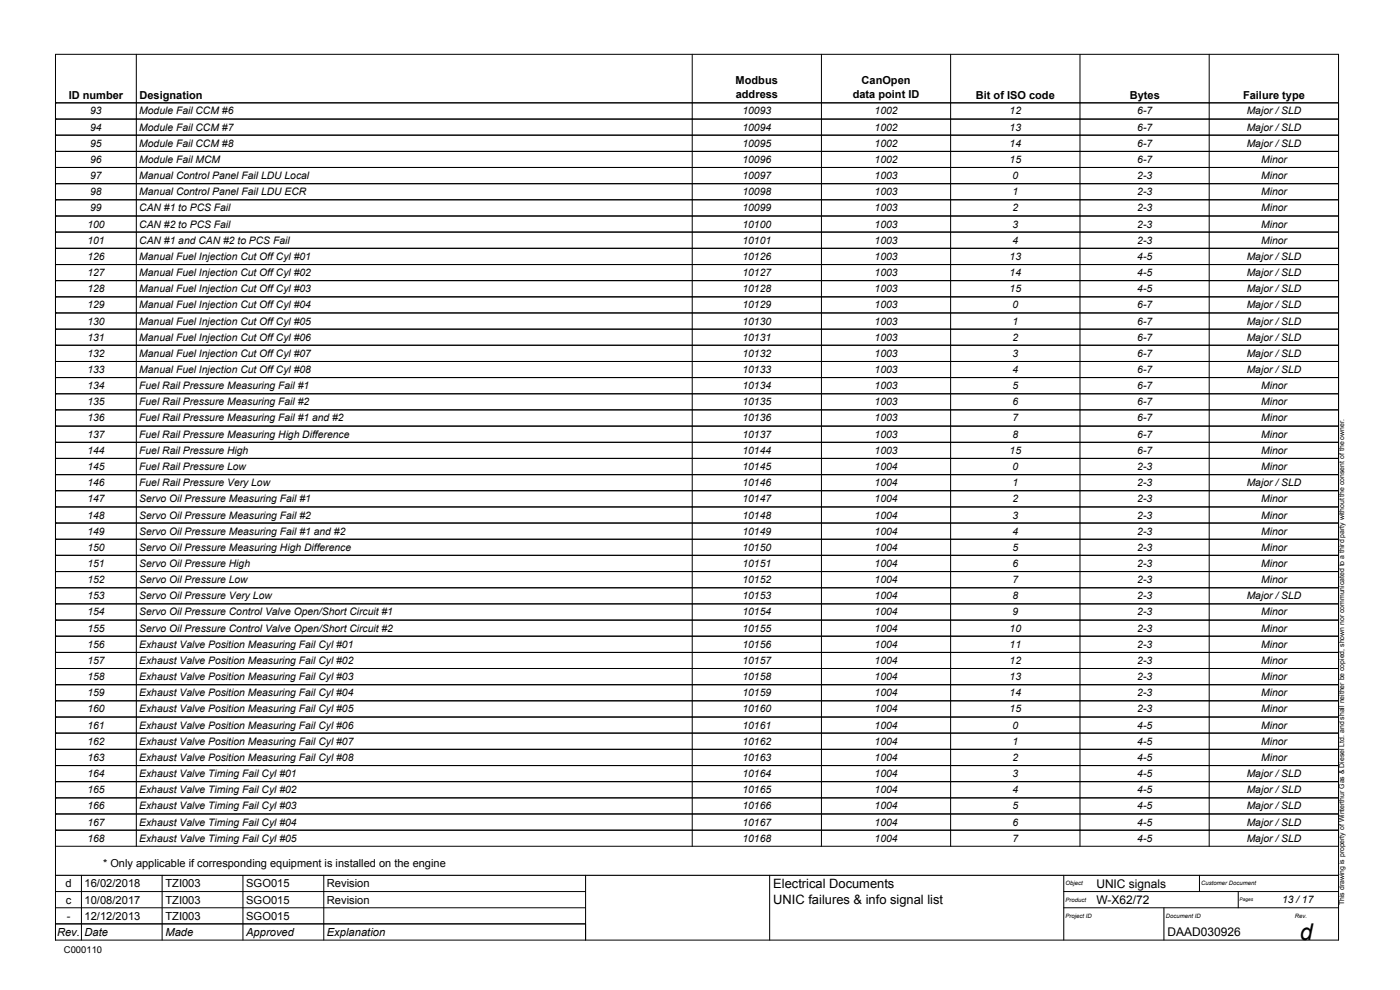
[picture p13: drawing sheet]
<svg xmlns="http://www.w3.org/2000/svg" width="420mm" height="297mm" viewBox="0 0 420 297" stroke-linecap="round" stroke-linejoin="round" font-family="sans-serif">
<defs><g id="words">
<text font-size="6.9" x="390.1" y="282">d</text>
<g font-size="3.9">
<text x="232.1" y="266.4">Electrical Documents</text>
<text x="232.1" y="271.2">UNIC failures &amp; info signal list</text>
</g>
<g font-size="3.6">
<text x="329" y="266.3">UNIC signals</text>
<text x="329" y="271.2">W-X62/72</text>
<text x="350.4" y="280.8">DAAD030926</text>
</g>
<g font-size="3.3">
<text x="20.6" y="29.6">ID number</text>
<text x="41.9" y="29.6">Designation</text>
<text x="220.8" y="25.1">Modbus</text>
<text x="220.8" y="29.3">address</text>
<text x="255.9" y="29.3">data point ID</text>
<text x="258.6" y="25.1">CanOpen</text>
<text x="292.9" y="29.6">Bit of ISO code</text>
<text x="339.1" y="29.6">Bytes</text>
<text x="373.1" y="29.6">Failure type</text>
<text x="30.9" y="260.1">* Only applicable if corresponding equipment is installed on the engine</text>
<text x="19.7" y="266.2">d</text>
<text x="25.4" y="266.2">16/02/2018</text>
<text x="49.6" y="266.2">TZI003</text>
<text x="73.9" y="266.2">SGO015</text>
<text x="98.1" y="266.2">Revision</text>
<text x="19.7" y="271.1">c</text>
<text x="20" y="275.9">-</text>
<text x="25.4" y="275.9">12/12/2013</text>
<text x="25.4" y="271.1">10/08/2017</text>
<text x="49.6" y="275.9">TZI003</text>
<text x="49.6" y="271.1">TZI003</text>
<text x="73.9" y="275.9">SGO015</text>
<text x="73.9" y="271.1">SGO015</text>
<text x="98.1" y="271.1">Revision</text>
<text x="17.1" y="280.8">Rev. Date</text>
<text x="49.6" y="280.8">Made</text>
<text x="73.9" y="280.8">Approved</text>
<text x="98.1" y="280.8">Explanation</text>
</g>
<g font-size="3.1">
<text x="27.1" y="34.3">93</text>
<text x="41.8" y="34.3">Module Fail CCM #6</text>
<text x="222.8" y="34.3">10093</text>
<text x="262.5" y="34.3">1002</text>
<text x="303" y="34.3">12</text>
<text x="341.3" y="34.3">6-7</text>
<text x="374.2" y="34.3">Major / SLD</text>
<text x="27.1" y="39.2">94</text>
<text x="41.8" y="39.2">Module Fail CCM #7</text>
<text x="222.8" y="39.2">10094</text>
<text x="262.5" y="39.2">1002</text>
<text x="303" y="39.2">13</text>
<text x="341.3" y="39.2">6-7</text>
<text x="374.2" y="39.2">Major / SLD</text>
<text x="27.1" y="44">95</text>
<text x="41.8" y="44">Module Fail CCM #8</text>
<text x="222.8" y="44">10095</text>
<text x="262.5" y="44">1002</text>
<text x="303" y="44">14</text>
<text x="341.3" y="44">6-7</text>
<text x="374.2" y="44">Major / SLD</text>
<text x="27.1" y="48.9">96</text>
<text x="27.1" y="53.7">97</text>
<text x="41.8" y="48.9">Module Fail MCM</text>
<text x="41.8" y="53.7">Manual Control Panel Fail LDU Local</text>
<text x="222.8" y="48.9">10096</text>
<text x="222.8" y="53.7">10097</text>
<text x="262.5" y="48.9">1002</text>
<text x="262.5" y="53.7">1003</text>
<text x="303" y="48.9">15</text>
<text x="303.9" y="53.7">0</text>
<text x="341.3" y="48.9">6-7</text>
<text x="341.3" y="53.7">2-3</text>
<text x="378.5" y="48.9">Minor</text>
<text x="378.5" y="53.7">Minor</text>
<text x="27.1" y="58.6">98</text>
<text x="41.8" y="58.6">Manual Control Panel Fail LDU ECR</text>
<text x="222.8" y="58.6">10098</text>
<text x="262.5" y="58.6">1003</text>
<text x="303.9" y="58.6">1</text>
<text x="341.3" y="58.6">2-3</text>
<text x="378.5" y="58.6">Minor</text>
<text x="27.1" y="63.4">99</text>
<text x="41.8" y="63.4">CAN #1 to PCS Fail</text>
<text x="222.8" y="63.4">10099</text>
<text x="262.5" y="63.4">1003</text>
<text x="303.9" y="63.4">2</text>
<text x="341.3" y="63.4">2-3</text>
<text x="378.5" y="63.4">Minor</text>
<text x="26.2" y="68.3">100</text>
<text x="41.8" y="68.3">CAN #2 to PCS Fail</text>
<text x="222.8" y="68.3">10100</text>
<text x="262.5" y="68.3">1003</text>
<text x="303.9" y="68.3">3</text>
<text x="341.3" y="68.3">2-3</text>
<text x="378.5" y="68.3">Minor</text>
<text x="26.2" y="73.1">101</text>
<text x="26.2" y="78">126</text>
<text x="41.8" y="73.1">CAN #1 and CAN #2 to PCS Fail</text>
<text x="41.8" y="78">Manual Fuel Injection Cut Off Cyl #01</text>
<text x="222.8" y="73.1">10101</text>
<text x="222.8" y="78">10126</text>
<text x="262.5" y="73.1">1003</text>
<text x="262.5" y="78">1003</text>
<text x="303" y="78">13</text>
<text x="303.9" y="73.1">4</text>
<text x="341.3" y="73.1">2-3</text>
<text x="341.3" y="78">4-5</text>
<text x="374.2" y="78">Major / SLD</text>
<text x="378.5" y="73.1">Minor</text>
<text x="26.2" y="82.8">127</text>
<text x="41.8" y="82.8">Manual Fuel Injection Cut Off Cyl #02</text>
<text x="222.8" y="82.8">10127</text>
<text x="262.5" y="82.8">1003</text>
<text x="303" y="82.8">14</text>
<text x="341.3" y="82.8">4-5</text>
<text x="374.2" y="82.8">Major / SLD</text>
<text x="26.2" y="87.7">128</text>
<text x="41.8" y="87.7">Manual Fuel Injection Cut Off Cyl #03</text>
<text x="222.8" y="87.7">10128</text>
<text x="262.5" y="87.7">1003</text>
<text x="303" y="87.7">15</text>
<text x="341.3" y="87.7">4-5</text>
<text x="374.2" y="87.7">Major / SLD</text>
<text x="26.2" y="92.5">129</text>
<text x="41.8" y="92.5">Manual Fuel Injection Cut Off Cyl #04</text>
<text x="222.8" y="92.5">10129</text>
<text x="262.5" y="92.5">1003</text>
<text x="303.9" y="92.5">0</text>
<text x="341.3" y="92.5">6-7</text>
<text x="374.2" y="92.5">Major / SLD</text>
<text x="26.2" y="97.4">130</text>
<text x="41.8" y="97.4">Manual Fuel Injection Cut Off Cyl #05</text>
<text x="222.8" y="97.4">10130</text>
<text x="262.5" y="97.4">1003</text>
<text x="303.9" y="97.4">1</text>
<text x="341.3" y="97.4">6-7</text>
<text x="374.2" y="97.4">Major / SLD</text>
<text x="26.2" y="102.2">131</text>
<text x="26.2" y="107.1">132</text>
<text x="41.8" y="102.2">Manual Fuel Injection Cut Off Cyl #06</text>
<text x="41.8" y="107.1">Manual Fuel Injection Cut Off Cyl #07</text>
<text x="222.8" y="102.2">10131</text>
<text x="222.8" y="107.1">10132</text>
<text x="262.5" y="102.2">1003</text>
<text x="262.5" y="107.1">1003</text>
<text x="303.9" y="102.2">2</text>
<text x="303.9" y="107.1">3</text>
<text x="341.3" y="102.2">6-7</text>
<text x="341.3" y="107.1">6-7</text>
<text x="374.2" y="102.2">Major / SLD</text>
<text x="374.2" y="107.1">Major / SLD</text>
<text x="26.2" y="111.9">133</text>
<text x="41.8" y="111.9">Manual Fuel Injection Cut Off Cyl #08</text>
<text x="222.8" y="111.9">10133</text>
<text x="262.5" y="111.9">1003</text>
<text x="303.9" y="111.9">4</text>
<text x="341.3" y="111.9">6-7</text>
<text x="374.2" y="111.9">Major / SLD</text>
<text x="26.2" y="116.8">134</text>
<text x="41.8" y="116.8">Fuel Rail Pressure Measuring Fail #1</text>
<text x="222.8" y="116.8">10134</text>
<text x="262.5" y="116.8">1003</text>
<text x="303.9" y="116.8">5</text>
<text x="341.3" y="116.8">6-7</text>
<text x="378.5" y="116.8">Minor</text>
<text x="26.2" y="121.6">135</text>
<text x="41.8" y="121.6">Fuel Rail Pressure Measuring Fail #2</text>
<text x="222.8" y="121.6">10135</text>
<text x="262.5" y="121.6">1003</text>
<text x="303.9" y="121.6">6</text>
<text x="341.3" y="121.6">6-7</text>
<text x="378.5" y="121.6">Minor</text>
<text x="26.2" y="126.4">136</text>
<text x="26.2" y="131.3">137</text>
<text x="41.8" y="126.4">Fuel Rail Pressure Measuring Fail #1 and #2</text>
<text x="41.8" y="131.3">Fuel Rail Pressure Measuring High Difference</text>
<text x="222.8" y="126.4">10136</text>
<text x="222.8" y="131.3">10137</text>
<text x="262.5" y="126.4">1003</text>
<text x="262.5" y="131.3">1003</text>
<text x="303.9" y="126.4">7</text>
<text x="303.9" y="131.3">8</text>
<text x="341.3" y="126.4">6-7</text>
<text x="341.3" y="131.3">6-7</text>
<text x="378.5" y="126.4">Minor</text>
<text x="378.5" y="131.3">Minor</text>
<text x="26.2" y="136.1">144</text>
<text x="41.8" y="136.1">Fuel Rail Pressure High</text>
<text x="222.8" y="136.1">10144</text>
<text x="262.5" y="136.1">1003</text>
<text x="303" y="136.1">15</text>
<text x="341.3" y="136.1">6-7</text>
<text x="378.5" y="136.1">Minor</text>
<text x="26.2" y="141">145</text>
<text x="41.8" y="141">Fuel Rail Pressure Low</text>
<text x="222.8" y="141">10145</text>
<text x="262.5" y="141">1004</text>
<text x="303.9" y="141">0</text>
<text x="341.3" y="141">2-3</text>
<text x="378.5" y="141">Minor</text>
<text x="26.2" y="145.8">146</text>
<text x="41.8" y="145.8">Fuel Rail Pressure Very Low</text>
<text x="222.8" y="145.8">10146</text>
<text x="262.5" y="145.8">1004</text>
<text x="303.9" y="145.8">1</text>
<text x="341.3" y="145.8">2-3</text>
<text x="374.2" y="145.8">Major / SLD</text>
<text x="26.2" y="150.7">147</text>
<text x="26.2" y="155.6">148</text>
<text x="41.8" y="150.7">Servo Oil Pressure Measuring Fail #1</text>
<text x="41.8" y="155.6">Servo Oil Pressure Measuring Fail #2</text>
<text x="222.8" y="150.7">10147</text>
<text x="222.8" y="155.6">10148</text>
<text x="262.5" y="150.7">1004</text>
<text x="262.5" y="155.6">1004</text>
<text x="303.9" y="150.7">2</text>
<text x="303.9" y="155.6">3</text>
<text x="341.3" y="150.7">2-3</text>
<text x="341.3" y="155.6">2-3</text>
<text x="378.5" y="150.7">Minor</text>
<text x="378.5" y="155.6">Minor</text>
<text x="26.2" y="160.4">149</text>
<text x="41.8" y="160.4">Servo Oil Pressure Measuring Fail #1 and #2</text>
<text x="222.8" y="160.4">10149</text>
<text x="262.5" y="160.4">1004</text>
<text x="303.9" y="160.4">4</text>
<text x="341.3" y="160.4">2-3</text>
<text x="378.5" y="160.4">Minor</text>
<text x="26.2" y="165.3">150</text>
<text x="41.8" y="165.3">Servo Oil Pressure Measuring High Difference</text>
<text x="222.8" y="165.3">10150</text>
<text x="262.5" y="165.3">1004</text>
<text x="303.9" y="165.3">5</text>
<text x="341.3" y="165.3">2-3</text>
<text x="378.5" y="165.3">Minor</text>
<text x="26.2" y="170.1">151</text>
<text x="41.8" y="170.1">Servo Oil Pressure High</text>
<text x="222.8" y="170.1">10151</text>
<text x="262.5" y="170.1">1004</text>
<text x="303.9" y="170.1">6</text>
<text x="341.3" y="170.1">2-3</text>
<text x="378.5" y="170.1">Minor</text>
<text x="26.2" y="175">152</text>
<text x="26.2" y="179.8">153</text>
<text x="41.8" y="175">Servo Oil Pressure Low</text>
<text x="41.8" y="179.8">Servo Oil Pressure Very Low</text>
<text x="222.8" y="175">10152</text>
<text x="222.8" y="179.8">10153</text>
<text x="262.5" y="175">1004</text>
<text x="262.5" y="179.8">1004</text>
<text x="303.9" y="175">7</text>
<text x="303.9" y="179.8">8</text>
<text x="341.3" y="175">2-3</text>
<text x="341.3" y="179.8">2-3</text>
<text x="374.2" y="179.8">Major / SLD</text>
<text x="378.5" y="175">Minor</text>
<text x="26.2" y="184.7">154</text>
<text x="41.8" y="184.7">Servo Oil Pressure Control Valve Open/Short Circuit #1</text>
<text x="222.8" y="184.7">10154</text>
<text x="262.5" y="184.7">1004</text>
<text x="303.9" y="184.7">9</text>
<text x="341.3" y="184.7">2-3</text>
<text x="378.5" y="184.7">Minor</text>
<text x="26.2" y="189.5">155</text>
<text x="41.8" y="189.5">Servo Oil Pressure Control Valve Open/Short Circuit #2</text>
<text x="222.8" y="189.5">10155</text>
<text x="262.5" y="189.5">1004</text>
<text x="303" y="189.5">10</text>
<text x="341.3" y="189.5">2-3</text>
<text x="378.5" y="189.5">Minor</text>
<text x="26.2" y="194.4">156</text>
<text x="41.8" y="194.4">Exhaust Valve Position Measuring Fail Cyl #01</text>
<text x="222.8" y="194.4">10156</text>
<text x="262.5" y="194.4">1004</text>
<text x="303" y="194.4">11</text>
<text x="341.3" y="194.4">2-3</text>
<text x="378.5" y="194.4">Minor</text>
<text x="26.2" y="199.2">157</text>
<text x="41.8" y="199.2">Exhaust Valve Position Measuring Fail Cyl #02</text>
<text x="222.8" y="199.2">10157</text>
<text x="262.5" y="199.2">1004</text>
<text x="303" y="199.2">12</text>
<text x="341.3" y="199.2">2-3</text>
<text x="378.5" y="199.2">Minor</text>
<text x="26.2" y="204">158</text>
<text x="26.2" y="208.9">159</text>
<text x="41.8" y="204">Exhaust Valve Position Measuring Fail Cyl #03</text>
<text x="41.8" y="208.9">Exhaust Valve Position Measuring Fail Cyl #04</text>
<text x="222.8" y="204">10158</text>
<text x="222.8" y="208.9">10159</text>
<text x="262.5" y="204">1004</text>
<text x="262.5" y="208.9">1004</text>
<text x="303" y="204">13</text>
<text x="303" y="208.9">14</text>
<text x="341.3" y="204">2-3</text>
<text x="341.3" y="208.9">2-3</text>
<text x="378.5" y="204">Minor</text>
<text x="378.5" y="208.9">Minor</text>
<text x="26.2" y="213.7">160</text>
<text x="41.8" y="213.7">Exhaust Valve Position Measuring Fail Cyl #05</text>
<text x="222.8" y="213.7">10160</text>
<text x="262.5" y="213.7">1004</text>
<text x="303" y="213.7">15</text>
<text x="341.3" y="213.7">2-3</text>
<text x="378.5" y="213.7">Minor</text>
<text x="26.2" y="218.6">161</text>
<text x="41.8" y="218.6">Exhaust Valve Position Measuring Fail Cyl #06</text>
<text x="222.8" y="218.6">10161</text>
<text x="262.5" y="218.6">1004</text>
<text x="303.9" y="218.6">0</text>
<text x="341.3" y="218.6">4-5</text>
<text x="378.5" y="218.6">Minor</text>
<text x="26.2" y="223.4">162</text>
<text x="41.8" y="223.4">Exhaust Valve Position Measuring Fail Cyl #07</text>
<text x="222.8" y="223.4">10162</text>
<text x="262.5" y="223.4">1004</text>
<text x="303.9" y="223.4">1</text>
<text x="341.3" y="223.4">4-5</text>
<text x="378.5" y="223.4">Minor</text>
<text x="26.2" y="228.3">163</text>
<text x="26.2" y="233.1">164</text>
<text x="41.8" y="228.3">Exhaust Valve Position Measuring Fail Cyl #08</text>
<text x="41.8" y="233.1">Exhaust Valve Timing Fail Cyl #01</text>
<text x="222.8" y="228.3">10163</text>
<text x="222.8" y="233.1">10164</text>
<text x="262.5" y="228.3">1004</text>
<text x="262.5" y="233.1">1004</text>
<text x="303.9" y="228.3">2</text>
<text x="303.9" y="233.1">3</text>
<text x="341.3" y="228.3">4-5</text>
<text x="341.3" y="233.1">4-5</text>
<text x="374.2" y="233.1">Major / SLD</text>
<text x="378.5" y="228.3">Minor</text>
<text x="26.2" y="238">165</text>
<text x="41.8" y="238">Exhaust Valve Timing Fail Cyl #02</text>
<text x="222.8" y="238">10165</text>
<text x="262.5" y="238">1004</text>
<text x="303.9" y="238">4</text>
<text x="341.3" y="238">4-5</text>
<text x="374.2" y="238">Major / SLD</text>
<text x="26.2" y="242.8">166</text>
<text x="41.8" y="242.8">Exhaust Valve Timing Fail Cyl #03</text>
<text x="222.8" y="242.8">10166</text>
<text x="262.5" y="242.8">1004</text>
<text x="303.9" y="242.8">5</text>
<text x="341.3" y="242.8">4-5</text>
<text x="374.2" y="242.8">Major / SLD</text>
<text x="26.2" y="247.7">167</text>
<text x="41.8" y="247.7">Exhaust Valve Timing Fail Cyl #04</text>
<text x="222.8" y="247.7">10167</text>
<text x="262.5" y="247.7">1004</text>
<text x="303.9" y="247.7">6</text>
<text x="341.3" y="247.7">4-5</text>
<text x="374.2" y="247.7">Major / SLD</text>
<text x="26.2" y="252.5">168</text>
<text x="41.8" y="252.5">Exhaust Valve Timing Fail Cyl #05</text>
<text x="222.8" y="252.5">10168</text>
<text x="262.5" y="252.5">1004</text>
<text x="303.9" y="252.5">7</text>
<text x="341.3" y="252.5">4-5</text>
<text x="374.2" y="252.5">Major / SLD</text>
<text x="384.8" y="271">13 / 17</text>
</g>
<text font-size="2.8" x="19.2" y="286">C000110</text>
<text font-size="2.1" x="403.4" y="271.6" transform="rotate(-90 403.4 271.6)">This drawing is property of Winterthur Gas &amp; Diesel Ltd. and shall neither be copied, shown nor communicated to a third party without the consent of the owner.</text>
<g font-size="1.8">
<text x="319.8" y="265.7">Object</text>
<text x="360.5" y="265.7">Customer Document</text>
<text x="319.8" y="275.4">Project ID</text>
<text x="319.8" y="270.6">Product</text>
<text x="349.9" y="275.4">Document ID</text>
<text x="388.6" y="275.4">Rev.</text>
</g>
<text font-size="1.4" x="372" y="270.5">Pages</text>
</g></defs>
<g fill="none" stroke="#000" stroke-width=".3">
<path d="M16.7 16.3h385v265.8h-385zM40.9 16.3v237.6M207.7 16.3v237.6M246.5 16.3v237.6M285.3 16.3v237.6M324.1 16.3v237.6M362.9 16.3v237.6M16.7 30.9h.1M16.7 35.7h.1M16.7 30.9h385M16.7 35.7h385M16.7 40.6h.1"/>
<path d="M16.7 45.4h.1M16.7 50.2h.1M16.7 55.1h.1M16.7 59.9h.1M16.7 40.6h385M16.7 45.4h385M16.7 50.2h385M16.7 55.1h385M16.7 59.9h385M16.7 64.8h.1M16.7 69.6h.1M16.7 74.5h.1"/>
<path d="M16.7 79.4h.1M16.7 64.8h385M16.7 69.6h385M16.7 74.5h385M16.7 79.4h385M16.7 84.2h.1M16.7 89.1h.1M16.7 93.9h.1M16.7 98.8h.1M16.7 84.2h385M16.7 89.1h385M16.7 93.9h385"/>
<path d="M16.7 98.8h385M16.7 103.6h.1M16.7 108.5h.1M16.7 113.3h.1M16.7 118.2h.1M16.7 103.6h385M16.7 108.5h385M16.7 113.3h385M16.7 118.2h385M16.7 123h.1M16.7 127.8h.1M16.7 132.7h.1"/>
<path d="M16.7 137.5h.1M16.7 123h385M16.7 127.8h385M16.7 132.7h385M16.7 137.5h385M16.7 142.4h.1M16.7 147.2h.1M16.7 152.1h.1M16.7 156.9h.1M16.7 142.4h385M16.7 147.2h385M16.7 152.1h385"/>
<path d="M16.7 156.9h385M16.7 161.8h.1M16.7 166.6h.1M16.7 171.5h.1M16.7 176.4h.1M16.7 161.8h385M16.7 166.6h385M16.7 171.5h385M16.7 176.4h385M16.7 181.2h.1M16.7 186.1h.1M16.7 190.9h.1"/>
<path d="M16.7 195.7h.1M16.7 181.2h385M16.7 186.1h385M16.7 190.9h385M16.7 195.7h385M16.7 200.6h.1M16.7 205.4h.1M16.7 210.3h.1M16.7 215.1h.1M16.7 220h.1M16.7 200.6h385M16.7 205.4h385"/>
<path d="M16.7 210.3h385M16.7 215.1h385M16.7 220h385M16.7 224.8h.1M16.7 229.7h.1M16.7 234.5h.1M16.7 239.4h.1M16.7 224.8h385M16.7 229.7h385M16.7 234.5h385M16.7 239.4h385M16.7 244.2h.1"/>
<path d="M16.7 249.1h.1M16.7 244.2h385M16.7 249.1h385M16.7 253.9h385M16.7 267.5h159M16.7 272.4h159M16.7 277.2h159M24.4 262.6v19.5M48.7 262.6v19.5M72.9 262.6v19.5M97.2 262.6v19.5M175.7 262.6v19.5"/>
<path d="M231 262.6v19.5M319.2 267.5h82.5M319.2 262.6v19.5M319.2 272.4h82.5M349.3 272.4v9.7M360 262.6v4.9M371.6 267.5v4.9"/>
</g>
<path d="M16.7 262.6h385" fill="none" stroke="#000" stroke-width=".34"/>
<use href="#words"/>
</svg>
